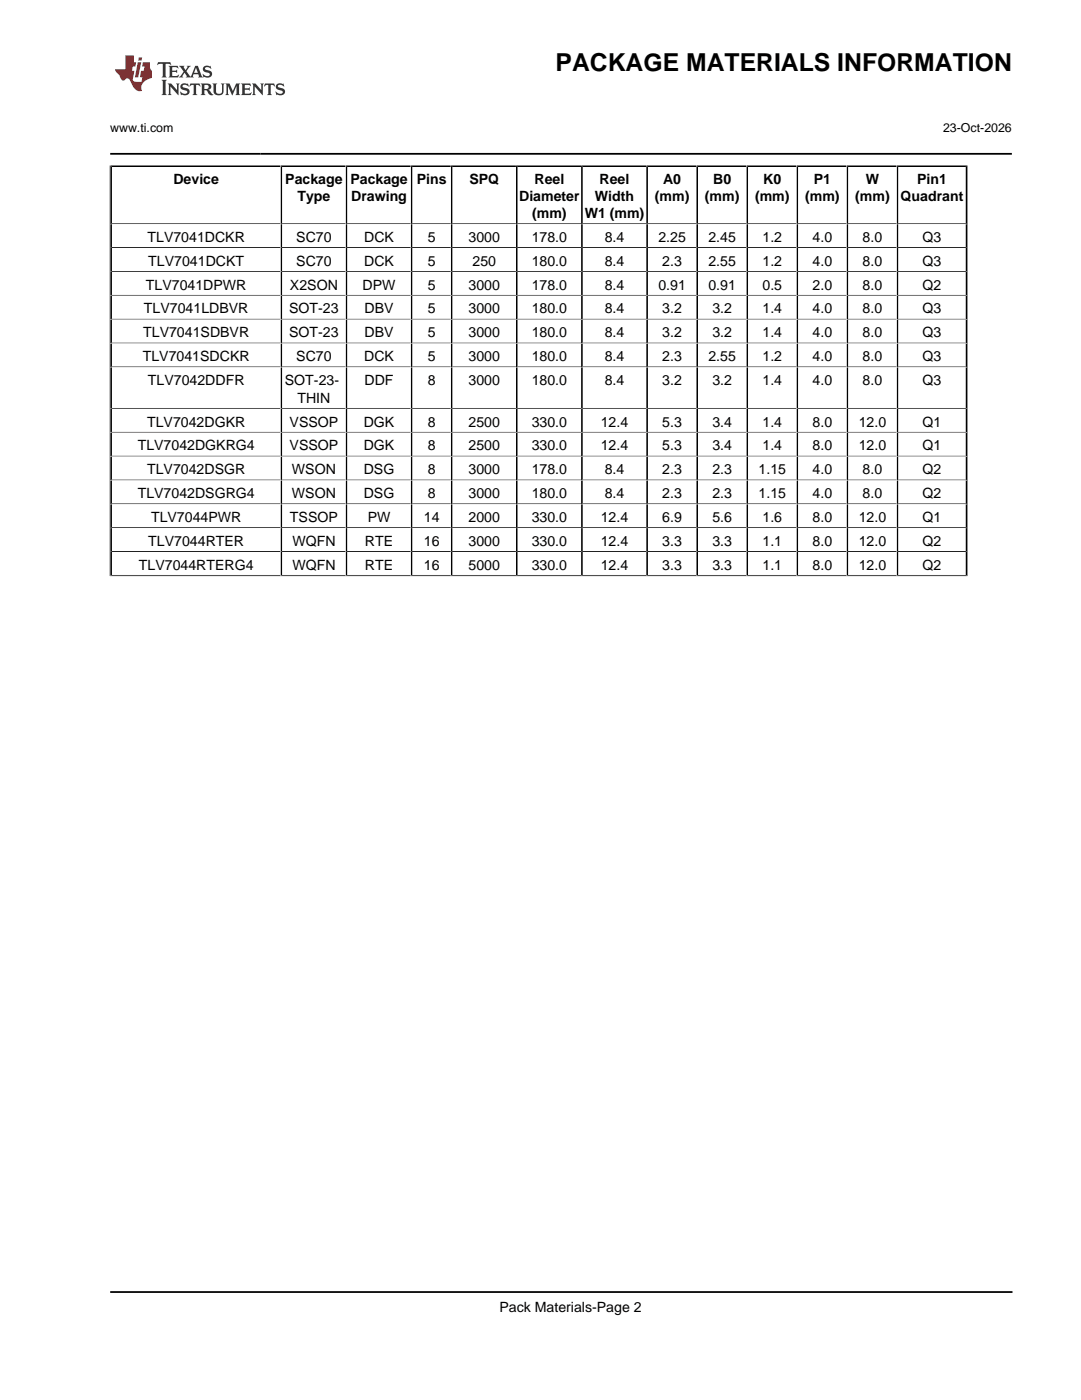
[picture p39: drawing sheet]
<svg xmlns="http://www.w3.org/2000/svg" width="216mm" height="279mm" viewBox="0 0 216 279" stroke-linecap="round" stroke-linejoin="round" font-family="sans-serif">
<defs><g id="words">
<text font-size="4.9" x="110.9" y="14.2">PACKAGE MATERIALS INFORMATION</text>
<g font-size="2.8">
<text x="34.6" y="36.8">Device</text>
<text x="56.9" y="36.8">Package</text>
<text x="59.4" y="40.2">Type</text>
<text x="69.9" y="36.8">Package</text>
<text x="70.1" y="40.2">Drawing</text>
<text x="83.2" y="36.8">Pins</text>
<text x="93.7" y="36.8">SPQ</text>
<text x="103.6" y="40.2">Diameter</text>
<text x="106.7" y="36.8">Reel</text>
<text x="118.8" y="40.2">Width</text>
<text x="119.7" y="36.8">Reel</text>
<text x="130.7" y="40.2">(mm)</text>
<text x="132.4" y="36.8">A0</text>
<text x="140.7" y="40.2">(mm)</text>
<text x="142.4" y="36.8">B0</text>
<text x="150.7" y="40.2">(mm)</text>
<text x="152.4" y="36.8">K0</text>
<text x="160.7" y="40.2">(mm)</text>
<text x="162.4" y="36.8">P1</text>
<text x="170.7" y="40.2">(mm)</text>
<text x="172.8" y="36.8">W</text>
<text x="179.8" y="40.2">Quadrant</text>
<text x="183.1" y="36.8">Pin1</text>
<text x="106.2" y="43.6">(mm)</text>
<text x="116.7" y="43.6">W1 (mm)</text>
<text x="29.5" y="48.3">TLV7041DCKR</text>
<text x="29.6" y="53.1">TLV7041DCKT</text>
<text x="59.1" y="48.3">SC70</text>
<text x="59.1" y="53.1">SC70</text>
<text x="72.7" y="48.3">DCK</text>
<text x="72.7" y="53.1">DCK</text>
<text x="85.4" y="48.3">5</text>
<text x="85.4" y="53.1">5</text>
<text x="93.5" y="48.3">3000</text>
<text x="94.3" y="53.1">250</text>
<text x="106.1" y="48.3">178.0</text>
<text x="106.1" y="53.1">180.0</text>
<text x="120.7" y="48.3">8.4</text>
<text x="120.7" y="53.1">8.4</text>
<text x="131.4" y="48.3">2.25</text>
<text x="132.2" y="53.1">2.3</text>
<text x="141.4" y="48.3">2.45</text>
<text x="141.4" y="53.1">2.55</text>
<text x="152.2" y="48.3">1.2</text>
<text x="152.2" y="53.1">1.2</text>
<text x="162.2" y="48.3">4.0</text>
<text x="162.2" y="53.1">4.0</text>
<text x="172.2" y="48.3">8.0</text>
<text x="172.2" y="53.1">8.0</text>
<text x="184.2" y="48.3">Q3</text>
<text x="184.2" y="53.1">Q3</text>
<text x="29.1" y="57.8">TLV7041DPWR</text>
<text x="57.9" y="57.8">X2SON</text>
<text x="72.4" y="57.8">DPW</text>
<text x="85.4" y="57.8">5</text>
<text x="93.5" y="57.8">3000</text>
<text x="106.1" y="57.8">178.0</text>
<text x="120.7" y="57.8">8.4</text>
<text x="131.4" y="57.8">0.91</text>
<text x="141.4" y="57.8">0.91</text>
<text x="152.2" y="57.8">0.5</text>
<text x="162.2" y="57.8">2.0</text>
<text x="172.2" y="57.8">8.0</text>
<text x="184.2" y="57.8">Q2</text>
<text x="28.7" y="62.6">TLV7041LDBVR</text>
<text x="57.7" y="62.6">SOT-23</text>
<text x="72.8" y="62.6">DBV</text>
<text x="85.4" y="62.6">5</text>
<text x="93.5" y="62.6">3000</text>
<text x="106.1" y="62.6">180.0</text>
<text x="120.7" y="62.6">8.4</text>
<text x="132.2" y="62.6">3.2</text>
<text x="142.2" y="62.6">3.2</text>
<text x="152.2" y="62.6">1.4</text>
<text x="162.2" y="62.6">4.0</text>
<text x="172.2" y="62.6">8.0</text>
<text x="184.2" y="62.6">Q3</text>
<text x="28.6" y="67.3">TLV7041SDBVR</text>
<text x="57.7" y="67.3">SOT-23</text>
<text x="72.8" y="67.3">DBV</text>
<text x="85.4" y="67.3">5</text>
<text x="93.5" y="67.3">3000</text>
<text x="106.1" y="67.3">180.0</text>
<text x="120.7" y="67.3">8.4</text>
<text x="132.2" y="67.3">3.2</text>
<text x="142.2" y="67.3">3.2</text>
<text x="152.2" y="67.3">1.4</text>
<text x="162.2" y="67.3">4.0</text>
<text x="172.2" y="67.3">8.0</text>
<text x="184.2" y="67.3">Q3</text>
<text x="28.5" y="72.1">TLV7041SDCKR</text>
<text x="29.5" y="76.9">TLV7042DDFR</text>
<text x="56.9" y="76.9">SOT-23-</text>
<text x="59.1" y="72.1">SC70</text>
<text x="72.7" y="72.1">DCK</text>
<text x="72.8" y="76.9">DDF</text>
<text x="85.4" y="72.1">5</text>
<text x="85.4" y="76.9">8</text>
<text x="93.5" y="72.1">3000</text>
<text x="93.5" y="76.9">3000</text>
<text x="106.1" y="72.1">180.0</text>
<text x="106.1" y="76.9">180.0</text>
<text x="120.7" y="72.1">8.4</text>
<text x="120.7" y="76.9">8.4</text>
<text x="132.2" y="72.1">2.3</text>
<text x="132.2" y="76.9">3.2</text>
<text x="141.4" y="72.1">2.55</text>
<text x="142.2" y="76.9">3.2</text>
<text x="152.2" y="72.1">1.2</text>
<text x="152.2" y="76.9">1.4</text>
<text x="162.2" y="72.1">4.0</text>
<text x="162.2" y="76.9">4.0</text>
<text x="172.2" y="72.1">8.0</text>
<text x="172.2" y="76.9">8.0</text>
<text x="184.2" y="72.1">Q3</text>
<text x="184.2" y="76.9">Q3</text>
<text x="59.4" y="80.4">THIN</text>
<text x="27.5" y="89.9">TLV7042DGKRG4</text>
<text x="29.4" y="85.2">TLV7042DGKR</text>
<text x="57.8" y="85.2">VSSOP</text>
<text x="57.8" y="89.9">VSSOP</text>
<text x="72.6" y="85.2">DGK</text>
<text x="72.6" y="89.9">DGK</text>
<text x="85.4" y="85.2">8</text>
<text x="85.4" y="89.9">8</text>
<text x="93.5" y="85.2">2500</text>
<text x="93.5" y="89.9">2500</text>
<text x="106.1" y="85.2">330.0</text>
<text x="106.1" y="89.9">330.0</text>
<text x="119.9" y="85.2">12.4</text>
<text x="119.9" y="89.9">12.4</text>
<text x="132.2" y="85.2">5.3</text>
<text x="132.2" y="89.9">5.3</text>
<text x="142.2" y="85.2">3.4</text>
<text x="142.2" y="89.9">3.4</text>
<text x="152.2" y="85.2">1.4</text>
<text x="152.2" y="89.9">1.4</text>
<text x="162.2" y="85.2">8.0</text>
<text x="162.2" y="89.9">8.0</text>
<text x="171.4" y="85.2">12.0</text>
<text x="171.4" y="89.9">12.0</text>
<text x="184.2" y="85.2">Q1</text>
<text x="184.2" y="89.9">Q1</text>
<text x="29.4" y="94.7">TLV7042DSGR</text>
<text x="58.3" y="94.7">WSON</text>
<text x="72.6" y="94.7">DSG</text>
<text x="85.4" y="94.7">8</text>
<text x="93.5" y="94.7">3000</text>
<text x="106.1" y="94.7">178.0</text>
<text x="120.7" y="94.7">8.4</text>
<text x="132.2" y="94.7">2.3</text>
<text x="142.2" y="94.7">2.3</text>
<text x="151.4" y="94.7">1.15</text>
<text x="162.2" y="94.7">4.0</text>
<text x="172.2" y="94.7">8.0</text>
<text x="184.2" y="94.7">Q2</text>
<text x="27.5" y="99.4">TLV7042DSGRG4</text>
<text x="58.3" y="99.4">WSON</text>
<text x="72.6" y="99.4">DSG</text>
<text x="85.4" y="99.4">8</text>
<text x="93.5" y="99.4">3000</text>
<text x="106.1" y="99.4">180.0</text>
<text x="120.7" y="99.4">8.4</text>
<text x="132.2" y="99.4">2.3</text>
<text x="142.2" y="99.4">2.3</text>
<text x="151.4" y="99.4">1.15</text>
<text x="162.2" y="99.4">4.0</text>
<text x="172.2" y="99.4">8.0</text>
<text x="184.2" y="99.4">Q2</text>
<text x="30.2" y="104.2">TLV7044PWR</text>
<text x="57.9" y="104.2">TSSOP</text>
<text x="73.4" y="104.2">PW</text>
<text x="84.6" y="104.2">14</text>
<text x="93.5" y="104.2">2000</text>
<text x="106.1" y="104.2">330.0</text>
<text x="119.9" y="104.2">12.4</text>
<text x="132.2" y="104.2">6.9</text>
<text x="142.2" y="104.2">5.6</text>
<text x="152.2" y="104.2">1.6</text>
<text x="162.2" y="104.2">8.0</text>
<text x="171.4" y="104.2">12.0</text>
<text x="184.2" y="104.2">Q1</text>
<text x="27.7" y="113.7">TLV7044RTERG4</text>
<text x="29.6" y="109">TLV7044RTER</text>
<text x="58.4" y="109">WQFN</text>
<text x="58.4" y="113.7">WQFN</text>
<text x="72.9" y="109">RTE</text>
<text x="72.9" y="113.7">RTE</text>
<text x="84.6" y="109">16</text>
<text x="84.6" y="113.7">16</text>
<text x="93.5" y="109">3000</text>
<text x="93.5" y="113.7">5000</text>
<text x="106.1" y="109">330.0</text>
<text x="106.1" y="113.7">330.0</text>
<text x="119.9" y="109">12.4</text>
<text x="119.9" y="113.7">12.4</text>
<text x="132.2" y="109">3.3</text>
<text x="132.2" y="113.7">3.3</text>
<text x="142.2" y="109">3.3</text>
<text x="142.2" y="113.7">3.3</text>
<text x="152.2" y="109">1.1</text>
<text x="152.2" y="113.7">1.1</text>
<text x="162.2" y="109">8.0</text>
<text x="162.2" y="113.7">8.0</text>
<text x="171.4" y="109">12.0</text>
<text x="171.4" y="113.7">12.0</text>
<text x="184.2" y="109">Q2</text>
<text x="184.2" y="113.7">Q2</text>
<text x="99.7" y="262">Pack Materials-Page 2</text>
</g>
<g font-size="2.5">
<text x="22" y="26.4">www.ti.com</text>
<text x="188.3" y="26.4">23-Oct-2026</text>
</g>
</g></defs>
<path d="M31.6 12.4l-.2 .6 .6-.3 .5 .1v.1v2.2l-.2 .4h1l-.2-.4v-2.2v-.1l.5-.1 .5 .3-.1-.6zM33.6 13.1l.3 .4v1.6l-.3 .4h1.9l.2-.6a1.14 1.14 0 0 1-1.3 .3v-.8h.7l.3 .2v-.7l-.3 .2h-.7v-.5l.2-.2a.99 .99 0 0 1 1 .3l-.1-.6zM35.7 13.1l1 1.2-1 1.2h.9l-.2-.3 .4-.7 .5 .8-.2 .2h1.6l-.2-.3 .1-.4h1l.1 .4-.1 .3h.9l-.3-.4-.7-2h-.5l-1 2.2-.8-1.1 .9-1.1h-.8l.1 .2-.4 .7-.3-.7 .1-.2zM39.1 13.5l.4 1h-.8zM40.7 13.3a.66 .66 0 0 0-.2 .7 .66 .66 0 0 0 .6 .4l.6 .2 .1 .4a.97 .97 0 0 1-1.3-.3l.1 .8 .2-.1a1.15 1.15 0 0 0 1.5-.6 1.16 1.16 0 0 0-1.3-.9v-.4a1.1 1.1 0 0 1 1.2 .2l-.2-.6-.2 .1-.5-.1zM32.2 15.9l.3 .4v2.3l-.3 .4h1.1l-.2-.4v-2.3l.2-.4zM33.5 16.7l.2 .4v1.5l-.2 .4h.7l-.2-.4v-1.3l1.6 1.7v-1.9l.2-.4h-.7l.2 .2v1.1l-1.1-1.3zM36.2 16.8a.66 .66 0 0 0-.2 .7 .66 .66 0 0 0 .6 .5l.7 .1v.5a.97 .97 0 0 1-1.3-.4l.1 .8 .2-.1a1.16 1.16 0 0 0 1.6-.6 1.16 1.16 0 0 0-1.3-.9l-.1-.3a1.1 1.1 0 0 1 1.2 .2l-.2-.6-.2 .1-.5-.2zM38 16.7l-.1 .6a.63 .63 0 0 1 .7-.3l.1 1.6-.3 .4h1l-.3-.4 .1-1.6a.66 .66 0 0 1 .8 .3l-.2-.6zM40.1 16.7l.2 .4v1.5l-.2 .4h.9l-.2-.2v-.8l.5 .1 .1 .1a.78 .78 0 0 0 1.2 .7l-1-1a.62 .62 0 0 0 .6-.5 .62 .62 0 0 0-.6-.7zM40.8 17h.1a.47 .47 0 0 1 .6 0 .47 .47 0 0 1 .1 .6l-.2 .1-.6 .1zM42.4 16.7l.2 .2a2.3 2.3 0 0 0 .4 2 1.03 1.03 0 0 0 1.6-.7l.1-1.3 .2-.2h-.8l.2 .4v1.1a.6 .6 0 0 1-.6 .5 .6 .6 0 0 1-.6-.5l.1-1.3 .2-.2zM45 16.7l.2 .4v1.5l-.2 .4h.7l-.2-.4v-1.4l.8 1.8 .9-1.8v1.4l-.2 .4h1l-.3-.4v-1.5l.3-.4h-.9l-.6 1.5-.7-1.5zM48.1 16.7l.3 .4v1.5l-.3 .4h1.9l.2-.6a1.14 1.14 0 0 1-1.3 .3v-.8h.5l.5 .2v-.7l-.3 .2h-.7v-.5l.1-.1a1.02 1.02 0 0 1 1.1 .2l-.1-.5zM50.3 16.7l.2 .4v1.5l-.2 .4h.8l-.3-.4v-1.3l1.7 1.7v-1.9l.2-.4h-.7l.1 .2 .1 1.1-1.2-1.3zM52.9 16.7l-.1 .6a.63 .63 0 0 1 .7-.3l.1 1.6-.3 .4h1l-.3-.4 .1-1.6a.66 .66 0 0 1 .8 .3l-.2-.6zM55.3 16.8a.66 .66 0 0 0-.2 .7 .66 .66 0 0 0 .6 .5l.6 .1 .1 .5a1.14 1.14 0 0 1-1.4-.3l.2 .7 .2-.1a.93 .93 0 0 0 1 .1 .93 .93 0 0 0 .5-1l-.4-.3-.9-.3-.1-.3a1.14 1.14 0 0 1 1.3 .2l-.2-.6-.2 .1-.5-.2z" fill-rule="evenodd" fill="#373435"/>
<path d="M25 11v2.8h-2v.4l.9 .9a.93 .93 0 0 0 .9 .9 .6 .6 0 0 1 .6-.3 .6 .6 0 0 1 .5 .3l.4 .8a1.58 1.58 0 0 0 2.1 1.3 1.62 1.62 0 0 1 1-2.2l.9-.3v-1.5a1.56 1.56 0 0 1-.4-1.7h-1.4l-.2 .9h.5l-.1 .8h-.5l-.2 1.1v.2l.4 .1-.2 .8h-.6a.74 .74 0 0 1-1.1-.6l.3-1.6h-.4l.1-.8h.5l.2-.9h-.5v-1.4zM27.5 12.4l-.6 3.1h.7l.6-3.1zM27.7 11.4l-.1 .7h.7l.1-.7z" fill-rule="evenodd" fill="#ed3237"/>
<g fill="none" stroke="#000" stroke-width=".35">
<path d="M22 30.7h180M22 33.2h171.1M22.2 33v81.9M56.2 33v81.9M69.2 33v81.9M82.2 33v81.9M90.2 33v81.9M103.2 33v81.9M116.2 33v81.9M129.2 33v81.9M139.2 33v81.9M149.2 33v81.9"/>
<path d="M159.2 33v81.9M169.2 33v81.9M179.2 33v81.9M192.9 33v81.9M22 257.9h180.1"/>
</g>
<g fill="none" stroke="#000" stroke-width=".2">
<path d="M21.9 33v82M193.1 33v82M22 44.7h171.1M22 49.4h171.1M22 54.2h171.1M22 58.9h171.1M22 63.7h171.1M22 68.5h171.1M22 73.2h171.1M22 81.5h171.1M22 86.3h171.1M22 91h171.1"/>
<path d="M22 95.8h171.1M21.9 115h171.3M22 100.6h171.1M22 105.3h171.1M22 110.1h171.1M22 114.9h171.1"/>
</g>
<use href="#words"/>
</svg>
